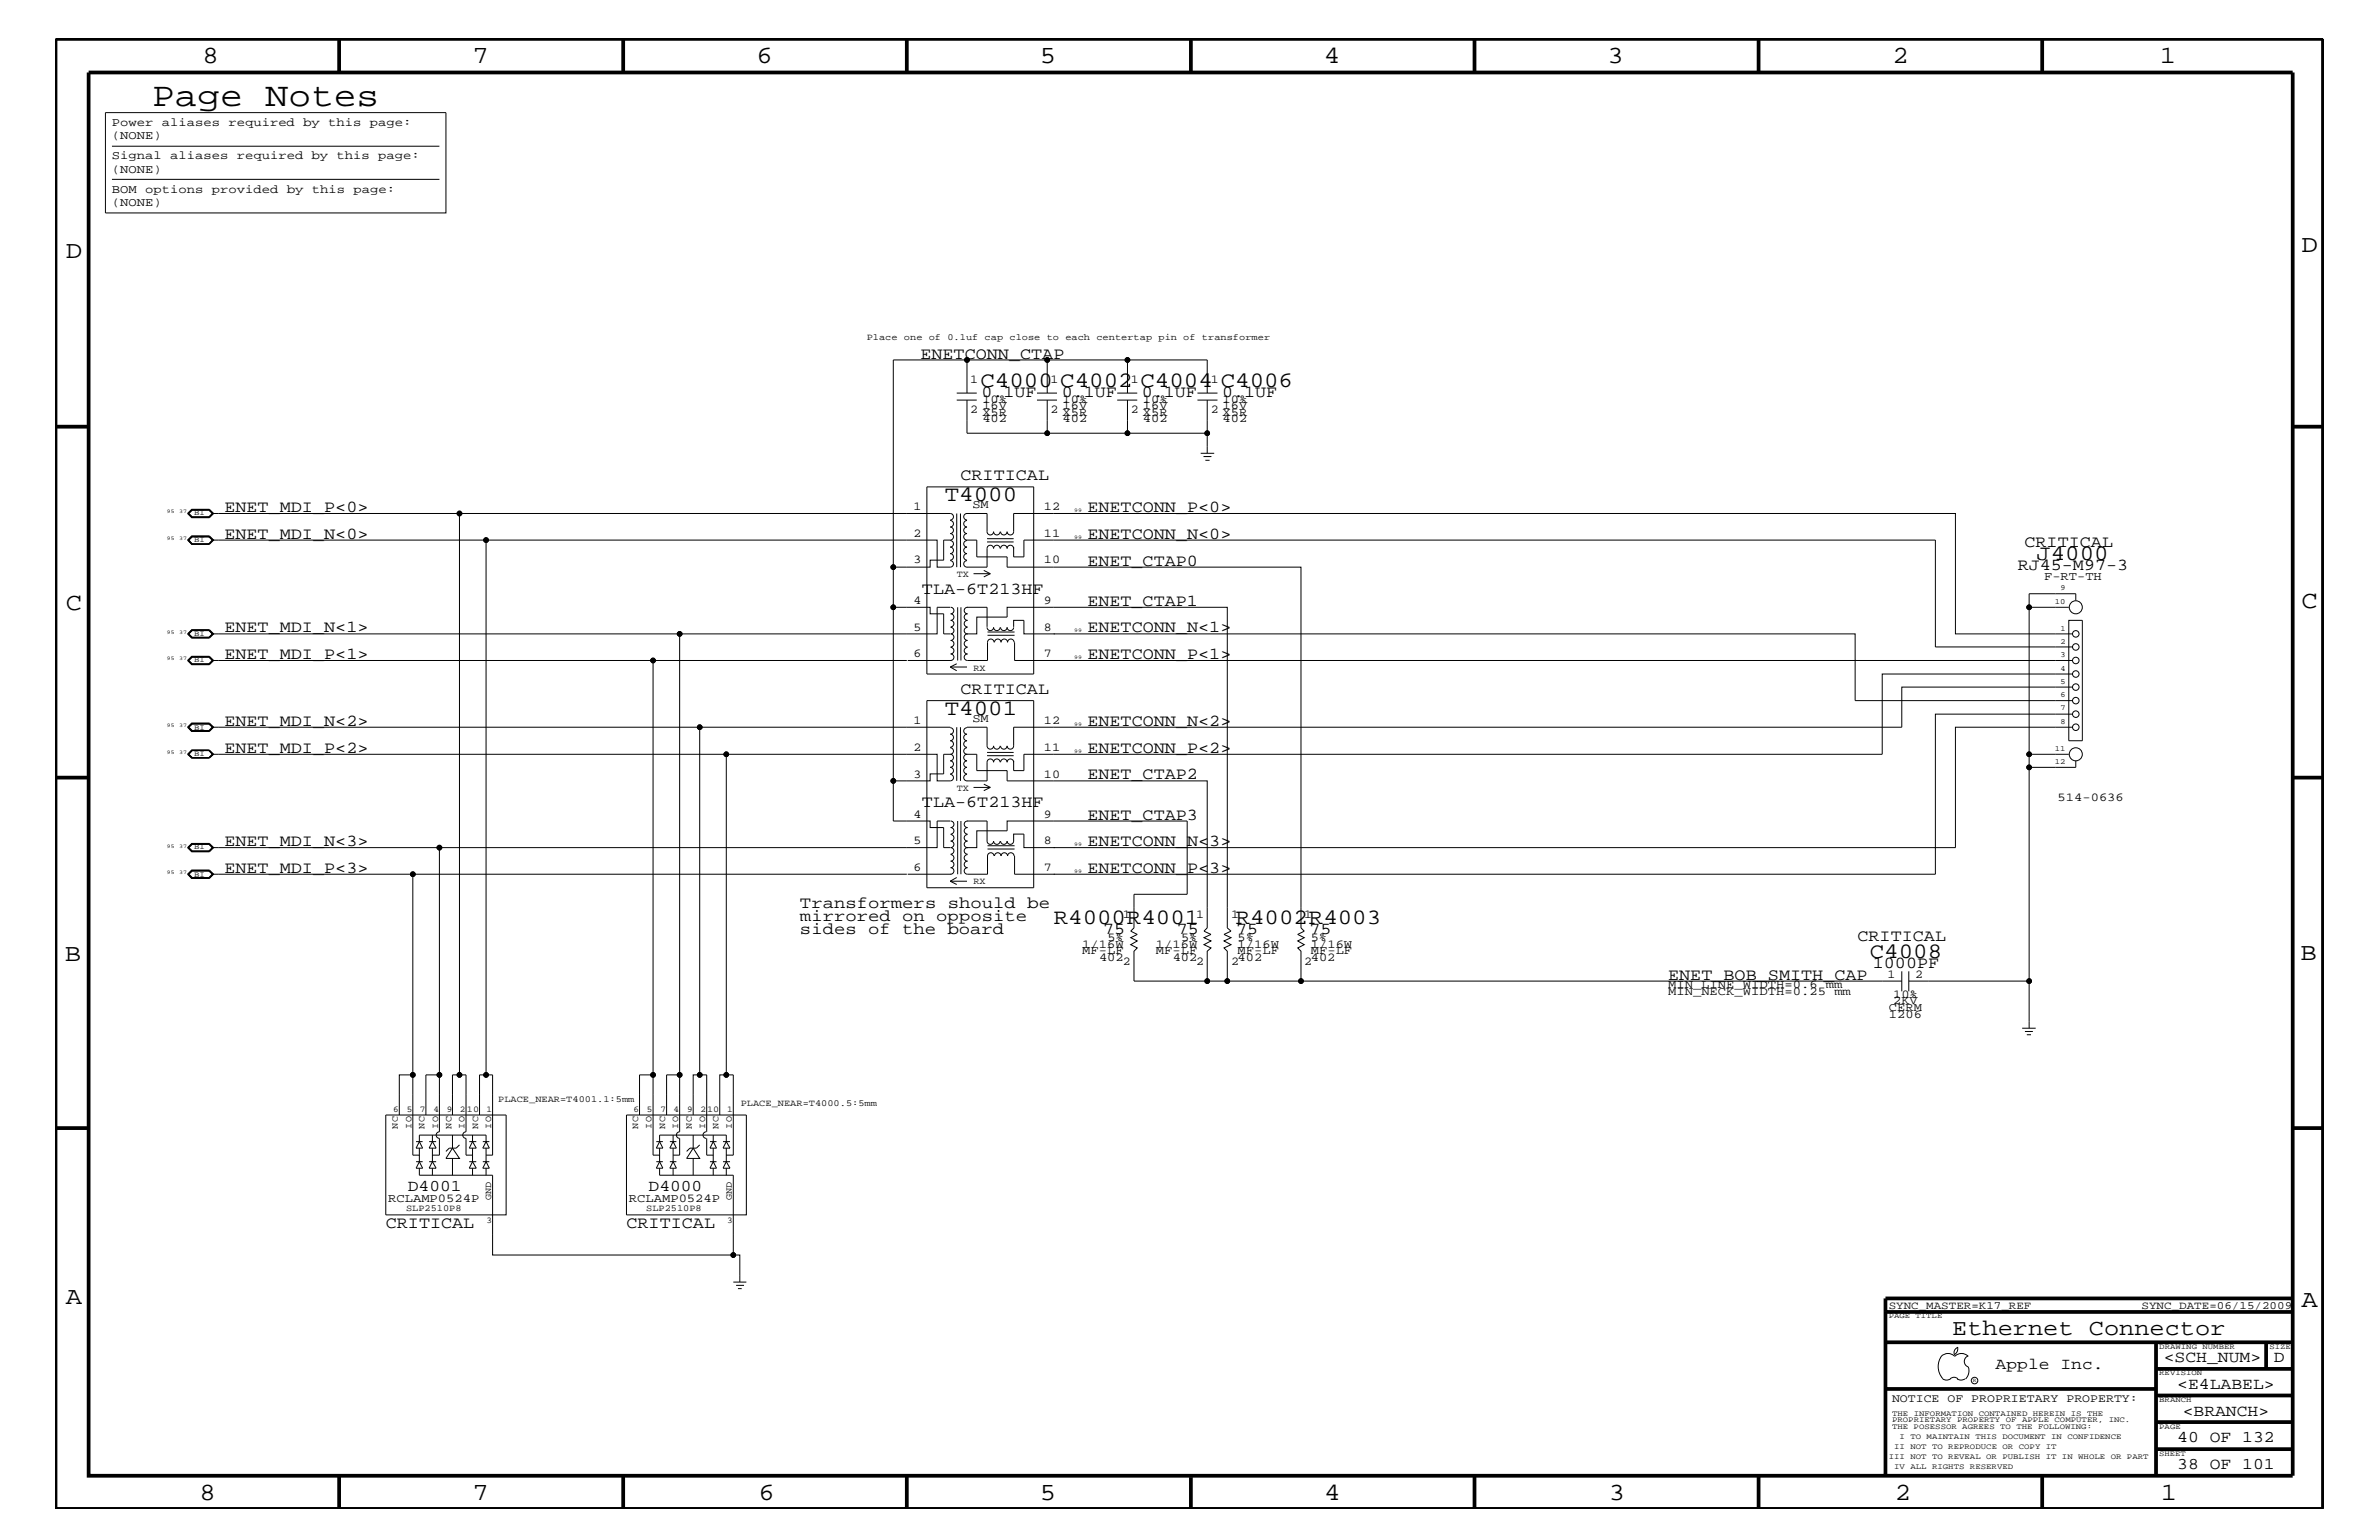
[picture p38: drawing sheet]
<svg xmlns="http://www.w3.org/2000/svg" width="432mm" height="279mm" viewBox="0 0 432 279" stroke-linecap="round" stroke-linejoin="round" font-family="sans-serif">
<defs><g id="words">
<text font-size="6.2" x="27.6" y="19.2">Page Notes</text>
<g font-size="4.5">
<text x="36.7" y="11.5">8</text>
<text x="85.8" y="11.5">7</text>
<text x="137.3" y="11.5">6</text>
<text x="188.7" y="11.5">5</text>
<text x="240.3" y="11.5">4</text>
<text x="291.8" y="11.5">3</text>
<text x="343.5" y="11.5">2</text>
<text x="392" y="11.5">1</text>
<text x="11.9" y="46.8">D</text>
<text x="417.7" y="45.7">D</text>
<text x="11.9" y="110.6">C</text>
<text x="417.7" y="110.3">C</text>
<text x="11.8" y="174.3">B</text>
<text x="417.6" y="174.2">B</text>
<text x="11.9" y="236.7">A</text>
<text x="417.7" y="237.1">A</text>
<text x="36.2" y="272.1">8</text>
<text x="85.8" y="272.1">7</text>
<text x="137.7" y="272.1">6</text>
<text x="188.7" y="272.1">5</text>
<text x="240.4" y="272.1">4</text>
<text x="292" y="272.1">3</text>
<text x="343.9" y="272.1">2</text>
<text x="392.2" y="272.1">1</text>
</g>
<text font-size="4.1" x="354.3" y="242.3">Ethernet Connector</text>
<g font-size="4">
<text x="178" y="70.1">C4000</text>
<text x="192.4" y="70.1">C4002</text>
<text x="207" y="70.1">C4004</text>
<text x="221.6" y="70.1">C4006</text>
<text x="171.5" y="90.9">T4000</text>
<text x="369.6" y="101.5">J4000</text>
<text x="171.5" y="129.7">T4001</text>
<text x="191.3" y="167.6">R4000R4001</text>
<text x="224.3" y="167.6">R4002R4003</text>
<text x="339.4" y="173.8">C4008</text>
</g>
<g font-size="3">
<text x="167" y="65.1">ENETCONN_CTAP</text>
<text x="178.1" y="72">0.1UF</text>
<text x="192.7" y="72">0.1UF</text>
<text x="207.3" y="72">0.1UF</text>
<text x="221.8" y="72">0.1UF</text>
<text x="174.3" y="87.1">CRITICAL</text>
<text x="40.7" y="92.9">ENET_MDI_P&lt;0&gt;</text>
<text x="197.4" y="92.9">ENETCONN_P&lt;0&gt;</text>
<text x="40.7" y="97.7">ENET_MDI_N&lt;0&gt;</text>
<text x="197.4" y="97.7">ENETCONN_N&lt;0&gt;</text>
<text x="367.5" y="99.3">CRITICAL</text>
<text x="167.3" y="107.7">TLA-6T213HF</text>
<text x="197.4" y="102.6">ENET_CTAP0</text>
<text x="366.2" y="103.5">RJ45-M97-3</text>
<text x="197.4" y="109.9">ENET_CTAP1</text>
<text x="40.7" y="119.6">ENET_MDI_P&lt;1&gt;</text>
<text x="40.7" y="114.8">ENET_MDI_N&lt;1&gt;</text>
<text x="197.4" y="114.8">ENETCONN_N&lt;1&gt;</text>
<text x="197.4" y="119.6">ENETCONN_P&lt;1&gt;</text>
<text x="174.3" y="125.9">CRITICAL</text>
<text x="40.7" y="131.7">ENET_MDI_N&lt;2&gt;</text>
<text x="197.4" y="131.7">ENETCONN_N&lt;2&gt;</text>
<text x="40.7" y="136.6">ENET_MDI_P&lt;2&gt;</text>
<text x="197.4" y="136.6">ENETCONN_P&lt;2&gt;</text>
<text x="197.4" y="141.4">ENET_CTAP2</text>
<text x="167.3" y="146.5">TLA-6T213HF</text>
<text x="197.4" y="148.7">ENET_CTAP3</text>
<text x="40.7" y="153.5">ENET_MDI_N&lt;3&gt;</text>
<text x="197.4" y="153.5">ENETCONN_N&lt;3&gt;</text>
<text x="40.7" y="158.4">ENET_MDI_P&lt;3&gt;</text>
<text x="197.4" y="158.4">ENETCONN_P&lt;3&gt;</text>
<text x="145.2" y="167.1">mirrored on opposite</text>
<text x="145.2" y="164.7">Transformers should be</text>
<text x="145.2" y="169.5">sides of the board</text>
<text x="200.2" y="169.4">75</text>
<text x="213.6" y="169.4">75</text>
<text x="224.4" y="169.4">75</text>
<text x="237.7" y="169.4">75</text>
<text x="337.1" y="170.7">CRITICAL</text>
<text x="302.8" y="177.7">ENET_BOB_SMITH_CAP</text>
<text x="339.9" y="175.6">1000PF</text>
<text x="74" y="216">D4001</text>
<text x="117.7" y="216">D4000</text>
<text x="70" y="222.9">CRITICAL</text>
<text x="113.7" y="222.9">CRITICAL</text>
<text x="362.2" y="248.4">Apple Inc.</text>
<text x="392.7" y="247.1">&lt;SCH_NUM&gt;</text>
<text x="395.2" y="252">&lt;E4LABEL&gt;</text>
<text x="412.7" y="247.1">D</text>
<text x="396.2" y="256.8">&lt;BRANCH&gt;</text>
<text x="395.2" y="261.6">40 OF 132</text>
<text x="395.2" y="266.6">38 OF 101</text>
</g>
<g font-size="2.2">
<text x="20.3" y="22.9">Power aliases required by this page:</text>
<text x="20.3" y="25.3">(NONE)</text>
<text x="20.3" y="28.9">Signal aliases required by this page:</text>
<text x="20.3" y="35">BOM options provided by this page:</text>
<text x="20.3" y="31.4">(NONE)</text>
<text x="20.3" y="37.4">(NONE)</text>
<text x="176.1" y="69.5">1</text>
<text x="190.7" y="69.5">1</text>
<text x="205.2" y="69.5">1</text>
<text x="219.8" y="69.5">1</text>
<text x="176.1" y="75">2 X5R</text>
<text x="178.3" y="76.7">402</text>
<text x="178.3" y="73.2">10%</text>
<text x="178.3" y="74.3">16V</text>
<text x="190.7" y="75">2 X5R</text>
<text x="192.9" y="76.7">402</text>
<text x="192.9" y="73.2">10%</text>
<text x="192.9" y="74.3">16V</text>
<text x="205.2" y="75">2 X5R</text>
<text x="207.4" y="76.7">402</text>
<text x="207.4" y="73.2">10%</text>
<text x="207.4" y="74.3">16V</text>
<text x="219.8" y="75">2 X5R</text>
<text x="221.9" y="76.7">402</text>
<text x="221.9" y="74.3">16V</text>
<text x="221.9" y="73.2">10%</text>
<text x="165.8" y="92.6">1</text>
<text x="176.5" y="92.2">SM</text>
<text x="189.5" y="92.6">12</text>
<text x="165.8" y="97.4">2</text>
<text x="189.5" y="97.4">11</text>
<text x="165.8" y="102.2">3</text>
<text x="189.5" y="102.2">10</text>
<text x="371" y="105.2">F-RT-TH</text>
<text x="165.8" y="109.5">4</text>
<text x="189.5" y="109.5">9</text>
<text x="165.8" y="114.4">5</text>
<text x="165.8" y="119.2">6</text>
<text x="189.5" y="119.2">7</text>
<text x="189.5" y="114.4">8</text>
<text x="165.8" y="131.3">1</text>
<text x="176.5" y="131">SM</text>
<text x="189.5" y="131.3">12</text>
<text x="165.8" y="136.2">2</text>
<text x="189.5" y="136.2">11</text>
<text x="165.8" y="141.1">3</text>
<text x="189.5" y="141.1">10</text>
<text x="165.8" y="148.4">4</text>
<text x="189.5" y="148.4">9</text>
<text x="373.5" y="145.4">514-0636</text>
<text x="165.8" y="153.2">5</text>
<text x="189.5" y="153.2">8</text>
<text x="165.8" y="158">6</text>
<text x="189.5" y="158">7</text>
<text x="203.8" y="166.5">1</text>
<text x="217.1" y="166.5">1</text>
<text x="223.4" y="166.5">1</text>
<text x="236.7" y="166.5">1</text>
<text x="196.4" y="173.2">MF-LF</text>
<text x="196.4" y="172">1/16W</text>
<text x="201" y="170.7">5%</text>
<text x="209.8" y="173.2">MF-LF</text>
<text x="209.8" y="172">1/16W</text>
<text x="214.4" y="170.7">5%</text>
<text x="224.6" y="173.2">MF-LF</text>
<text x="224.6" y="170.7">5%</text>
<text x="224.6" y="172">1/16W</text>
<text x="237.9" y="173.2">MF-LF</text>
<text x="237.9" y="170.7">5%</text>
<text x="237.9" y="172">1/16W</text>
<text x="199.5" y="174.4">402</text>
<text x="203.8" y="175">2</text>
<text x="212.9" y="174.4">402</text>
<text x="217.1" y="175">2</text>
<text x="223.4" y="175">2</text>
<text x="224.6" y="174.4">402</text>
<text x="236.7" y="175">2</text>
<text x="237.9" y="174.4">402</text>
<text x="302.8" y="179.3">MIN_LINE_WIDTH=0.6 mm</text>
<text x="342.6" y="177.4">1</text>
<text x="347.6" y="177.4">2</text>
<text x="302.8" y="180.5">MIN_NECK_WIDTH=0.25 mm</text>
<text x="342.9" y="184.7">1206</text>
<text x="342.9" y="183.5">CERM</text>
<text x="343.6" y="182.2">2KV</text>
<text x="343.6" y="181">10%</text>
<text x="70.4" y="218">RCLAMP0524P</text>
<text x="114.1" y="218">RCLAMP0524P</text>
</g>
<text font-size="2.1" x="343.4" y="254.4">NOTICE OF PROPRIETARY PROPERTY:</text>
<g font-size="2">
<text x="342.8" y="237.4">SYNC_MASTER=K17_REF</text>
<text x="388.7" y="237.4">SYNC_DATE=06/15/2009</text>
</g>
<g font-size="1.7">
<text x="157.3" y="61.7">Place one of 0.1uf cap close to each centertap pin of transformer</text>
<text x="173.7" y="104.7">TX</text>
<text x="176.7" y="121.7">RX</text>
<text x="173.7" y="143.5">TX</text>
<text x="176.7" y="160.5">RX</text>
<text x="90.4" y="200">PLACE_NEAR=T4001.1:5mm</text>
<text x="134.5" y="200.7">PLACE_NEAR=T4000.5:5mm</text>
<text x="72.2" y="204.8" transform="rotate(-90 72.2 204.8)">NC</text>
<text x="74.7" y="204.8" transform="rotate(-90 74.7 204.8)">IO</text>
<text x="77" y="204.8" transform="rotate(-90 77 204.8)">NC</text>
<text x="79.5" y="204.8" transform="rotate(-90 79.5 204.8)">IO</text>
<text x="82" y="204.8" transform="rotate(-90 82 204.8)">NC</text>
<text x="84.3" y="204.8" transform="rotate(-90 84.3 204.8)">IO</text>
<text x="86.8" y="204.8" transform="rotate(-90 86.8 204.8)">NC</text>
<text x="89.2" y="204.8" transform="rotate(-90 89.2 204.8)">IO</text>
<text x="115.8" y="204.8" transform="rotate(-90 115.8 204.8)">NC</text>
<text x="118.3" y="204.8" transform="rotate(-90 118.3 204.8)">IO</text>
<text x="120.7" y="204.8" transform="rotate(-90 120.7 204.8)">NC</text>
<text x="123.1" y="204.8" transform="rotate(-90 123.1 204.8)">IO</text>
<text x="125.6" y="204.8" transform="rotate(-90 125.6 204.8)">NC</text>
<text x="128" y="204.8" transform="rotate(-90 128 204.8)">IO</text>
<text x="130.4" y="204.8" transform="rotate(-90 130.4 204.8)">NC</text>
<text x="132.8" y="204.8" transform="rotate(-90 132.8 204.8)">IO</text>
<text x="73.7" y="219.7">SLP2510P8</text>
<text x="89.2" y="217.7" transform="rotate(-90 89.2 217.7)">GND</text>
<text x="117.3" y="219.7">SLP2510P8</text>
<text x="132.8" y="217.7" transform="rotate(-90 132.8 217.7)">GND</text>
</g>
<g font-size="1.6">
<text x="71.4" y="201.8">6</text>
<text x="73.8" y="201.8">5</text>
<text x="76.2" y="201.8">7</text>
<text x="78.7" y="201.8">4</text>
<text x="81.1" y="201.8">9</text>
<text x="83.5" y="201.8">2</text>
<text x="84.8" y="201.8">10</text>
<text x="88.3" y="201.8">1</text>
<text x="115" y="201.8">6</text>
<text x="117.4" y="201.8">5</text>
<text x="119.9" y="201.8">7</text>
<text x="122.3" y="201.8">4</text>
<text x="124.7" y="201.8">9</text>
<text x="127.2" y="201.8">2</text>
<text x="128.4" y="201.8">10</text>
<text x="132" y="201.8">1</text>
<text x="88.3" y="221.9">3</text>
<text x="132" y="221.9">3</text>
</g>
<g font-size="1.4">
<text x="35.2" y="93.5">BI</text>
<text x="35.2" y="98.4">BI</text>
<text x="374" y="107.1">9</text>
<text x="373" y="109.5">10</text>
<text x="35.2" y="115.3">BI</text>
<text x="374" y="114.4">1</text>
<text x="374" y="116.8">2</text>
<text x="374" y="119.2">3</text>
<text x="35.2" y="120.2">BI</text>
<text x="374" y="121.7">4</text>
<text x="374" y="124.1">5</text>
<text x="374" y="126.5">6</text>
<text x="374" y="128.9">7</text>
<text x="374" y="131.3">8</text>
<text x="35.2" y="132.4">BI</text>
<text x="35.2" y="137.2">BI</text>
<text x="373" y="136.2">11</text>
<text x="373" y="138.6">12</text>
<text x="35.2" y="154.1">BI</text>
<text x="35.2" y="159">BI</text>
<text x="342.8" y="239.2">PAGE TITLE</text>
<text x="391.9" y="244.7">DRAWING NUMBER</text>
<text x="411.9" y="244.7">SIZE</text>
<text x="391.9" y="249.5">REVISION</text>
<text x="343.4" y="256.8">THE INFORMATION CONTAINED HEREIN IS THE</text>
<text x="391.9" y="254.4">BRANCH</text>
<text x="343.4" y="259.3">THE POSESSOR AGREES TO THE FOLLOWING:</text>
<text x="343.4" y="258">PROPRIETARY PROPERTY OF APPLE COMPUTER, INC.</text>
<text x="343.8" y="262.9">II NOT TO REPRODUCE OR COPY IT</text>
<text x="344.8" y="261.1">I TO MAINTAIN THIS DOCUMENT IN CONFIDENCE</text>
<text x="391.9" y="259.3">PAGE</text>
<text x="342.8" y="264.7">III NOT TO REVEAL OR PUBLISH IT IN WHOLE OR PART</text>
<text x="343.8" y="266.6">IV ALL RIGHTS RESERVED</text>
<text x="391.9" y="264.1">SHEET</text>
</g>
<g font-size="1">
<text x="30.3" y="93.2">95</text>
<text x="32.5" y="93.2">37</text>
<text x="195" y="92.9">99</text>
<text x="30.3" y="98">95</text>
<text x="32.5" y="98">37</text>
<text x="195" y="97.7">99</text>
<text x="30.3" y="115">95</text>
<text x="30.3" y="119.8">95</text>
<text x="32.5" y="115">37</text>
<text x="32.5" y="119.8">37</text>
<text x="195" y="114.8">99</text>
<text x="195" y="119.6">99</text>
<text x="30.3" y="131.9">95</text>
<text x="32.5" y="131.9">37</text>
<text x="195" y="131.7">99</text>
<text x="30.3" y="136.8">95</text>
<text x="32.5" y="136.8">37</text>
<text x="195" y="136.6">99</text>
<text x="30.3" y="153.8">95</text>
<text x="32.5" y="153.8">37</text>
<text x="195" y="153.5">99</text>
<text x="30.3" y="158.6">95</text>
<text x="32.5" y="158.6">37</text>
<text x="195" y="158.4">99</text>
<text x="358.1" y="250.7">R</text>
</g>
</g></defs>
<g fill="none" stroke="#000" stroke-width=".18">
<path d="M19.1 20.4h61.8v18.2h-61.8zM20.3 32.5h59.5M20.3 26.5h59.5M173.7 72.6h3.6M173.7 71.3h3.6M175.5 65.3h-13.4v37.6h6.7v-1.3h2.5v-3.6h1.2a.59 .59 0 0 0 .6-.6 .59 .59 0 0 0-.6-.6 .59 .59 0 0 0 .6-.6 .59 .59 0 0 0-.6-.6 .59 .59 0 0 0 .6-.6 .59 .59 0 0 0-.6-.6M175.5 72.6v6h43.6M188.2 72.6h3.7M188.2 71.3h3.7M190.1 65.3h-14.6v6M190.1 72.6v6M202.8 72.6h3.6"/>
<path d="M202.8 71.3h3.6M204.6 71.3v-6h14.5v6M204.6 65.3h-14.5v6M204.6 72.6v6M217.3 72.6h3.7M217.3 71.3h3.7M219.1 72.6v9.6M34.8 97.2h3.2l.8 .8-.8 .7h-3.2l-.8-.7zM34.8 92.4h3.2l.8 .8-.8 .7h-3.2l-.8-.7zM34.8 97.3h3.1l.8 .7-.8 .7h-3.1l-.7-.7zM34.9 92.6h3l.6 .6-.6 .6h-3l-.6-.6zM37.9 97.4h-3l-.6 .6 .6 .7h3"/>
<path d="M37.9 97.4h-3l-.7 .6 .7 .7h3M37.9 97.4l.7 .6-.7 .7M37.9 97.4l.6 .6-.6 .7M37.9 92.5h-3l-.7 .7 .7 .6h3M37.9 92.5h-3.1l-.7 .7 .7 .6h3.1M37.9 92.5l.8 .7-.8 .6M37.9 92.5l.7 .7-.7 .6M38.5 98h131.6v4.9h2.4a.59 .59 0 0 0 .6-.6 .59 .59 0 0 0-.6-.6M38.5 93.2h134a.59 .59 0 0 1 .6 .5 .59 .59 0 0 1-.6 .6M83.4 93.2v101.8M88.2 98v97M168.2 88.3h19.4v34h-19.4z"/>
<path d="M172.5 98.1a.59 .59 0 0 1 .6 .6 .59 .59 0 0 1-.6 .6 .59 .59 0 0 1 .6 .6 .59 .59 0 0 1-.6 .5 .59 .59 0 0 1 .6 .6 .59 .59 0 0 1-.6 .6M173.7 93.2v9.7M174.3 93.2v9.7M175.5 98.1a.59 .59 0 0 0-.6 .6 .59 .59 0 0 0 .6 .6 .59 .59 0 0 0-.6 .6 .59 .59 0 0 0 .6 .5 .59 .59 0 0 0-.6 .6 .59 .59 0 0 0 .6 .6M175.5 94.4a.59 .59 0 0 0-.6 .6 .59 .59 0 0 0 .6 .6 .59 .59 0 0 0-.6 .6 .59 .59 0 0 0 .6 .6 .59 .59 0 0 0-.6 .6 .59 .59 0 0 0 .6 .6h1.8v3h5.5v1.9h53.3v65.4l.6 .6-1.2 .6 1.2 .6-1.2 .6 1.2 .7-1.2 .6 .6 .6v5.4M175.5 94.3a.59 .59 0 0 1-.6-.5 .59 .59 0 0 1 .6-.6h3.7v3.3a.59 .59 0 0 0 .5 .6 .59 .59 0 0 0 .6-.6 .59 .59 0 0 0 .6 .6 .59 .59 0 0 0 .6-.6M179.2 97.7h4.8M179.2 98.3h4.8M181.5 99.5a.59 .59 0 0 0-.6-.6 .59 .59 0 0 0-.6 .6 .59 .59 0 0 0-.6-.6 .59 .59 0 0 0-.5 .6v3.4h-3.7a.59 .59 0 0 1-.6-.6 .59 .59 0 0 1 .6-.6M181.6 96.5a.59 .59 0 0 0 .6 .6 .59 .59 0 0 0 .6-.6 .59 .59 0 0 0 .6 .6 .59 .59 0 0 0 .6-.6v-3.3h170.9v21.8h21.3M181.6 99.5a.59 .59 0 0 1 .6-.6 .59 .59 0 0 1 .6 .6 .59 .59 0 0 1 .6-.6 .59 .59 0 0 1 .6 .6M184 99.3v1.7h1.8v-3h165.5v19.4h24.9"/>
<path d="M217.9 82.2h2.5M218.4 82.8h1.5M218.8 83.5h.7M34.8 114.2h3.2l.8 .8-.8 .8h-3.2l-.8-.8zM34.8 119.1h3.2l.8 .7-.8 .8h-3.2l-.8-.8zM34.9 114.4h3l.6 .6-.6 .6h-3l-.6-.6zM34.9 119.2h3l.6 .6-.6 .6h-3l-.6-.6zM37.9 114.3h-3l-.7 .7 .7 .7h3M37.9 114.3h-3.1l-.7 .7 .7 .7h3.1M37.9 114.3l.8 .7-.8 .7M37.9 114.3l.7 .7-.7 .7M37.9 119.2h-3l-.7 .6 .7 .7h3"/>
<path d="M37.9 119.2h-3.1l-.7 .6 .7 .7h3.1M37.9 119.2l.8 .6-.8 .7M37.9 119.2l.7 .6-.7 .7M38.5 119.8h80M123.4 115v90.3a.59 .59 0 0 0-.6 .6 .59 .59 0 0 0 .6 .6v3.1h-1.2M162.1 102.9v7.3h6.7v1.2h2.5v3.6h1.2M162.1 110.2v31.5h6.7v-1.3h2.5v-3.6h1.2M164.6 119.8h-46.1v75.2M164.8 119.8h7.8M172.5 110.2h-2.4v4.8h-131.6M172.6 117.5a.59 .59 0 0 1 .5 .5 .59 .59 0 0 1-.5 .6 .59 .59 0 0 1 .5 .6 .59 .59 0 0 1-.5 .6M172.6 113.8a.59 .59 0 0 1 .5 .6 .59 .59 0 0 1-.5 .6 .59 .59 0 0 1 .5 .6 .59 .59 0 0 1-.5 .6 .59 .59 0 0 1 .5 .6 .59 .59 0 0 1-.5 .6"/>
<path d="M172.6 110.2a.59 .59 0 0 1 .5 .6 .59 .59 0 0 1-.5 .6 .59 .59 0 0 1 .5 .6 .59 .59 0 0 1-.5 .6 .59 .59 0 0 1 .5 .5 .59 .59 0 0 1-.5 .6M173.8 110.2v9.6M174.4 110.2v9.6M175.5 115h1.8v-3h5.5v-1.8h40v58.1l.6 .6-1.2 .6 1.2 .6-1.2 .6 1.2 .7-1.2 .6 .6 .6v5.4M175.5 110.2h3.7v3.5M175.6 113.8a.59 .59 0 0 0-.6 .6 .59 .59 0 0 0 .6 .6 .59 .59 0 0 0-.6 .6 .59 .59 0 0 0 .6 .6 .59 .59 0 0 0-.6 .6 .59 .59 0 0 0 .6 .6M175.6 110.2a.59 .59 0 0 0-.6 .6 .59 .59 0 0 0 .6 .6 .59 .59 0 0 0-.6 .6 .59 .59 0 0 0 .6 .6 .59 .59 0 0 0-.6 .5 .59 .59 0 0 0 .6 .6M176.7 104.1h3M178.6 103.5l1.1 .6M179.2 113.8a.59 .59 0 0 0 .5 .6 .59 .59 0 0 0 .6-.6 .59 .59 0 0 0 .6 .6 .59 .59 0 0 0 .6-.6M179.2 114.7h5M179.2 115.3h5"/>
<path d="M179.7 104.1l-1.1 .6M180.4 116.5a.59 .59 0 0 0-.6-.6 .59 .59 0 0 0-.6 .6v3.3h-3.6a.59 .59 0 0 1-.6-.6 .59 .59 0 0 1 .6-.6 .59 .59 0 0 1-.6-.5 .59 .59 0 0 1 .6-.6M180.5 116.5a.59 .59 0 0 1 .6-.6 .59 .59 0 0 1 .6 .6 .59 .59 0 0 1 .6-.6 .59 .59 0 0 1 .6 .6 .59 .59 0 0 1 .6-.6 .59 .59 0 0 1 .6 .6M181.6 113.8a.59 .59 0 0 0 .6 .6 .59 .59 0 0 0 .6-.6 .59 .59 0 0 0 .6 .6 .59 .59 0 0 0 .6-.6M184 113.7v-1.1h1.8v2.4h5.6M184.2 116.5v3.3h192M191.3 115h145.4v12.1h39.5M375.5 112.6h2.5v21.8h-2.5zM375.5 110.2h-7.2v26.6h7.2M376.8 108.9v-1.2h-8.5v2.5M34.2 131.9l.7-.6h3l.7 .6-.7 .7h-3zM34.8 131.2h3.2l.8 .7-.8 .8h-3.2l-.8-.8z"/>
<path d="M34.8 136.1h3.2l.8 .7-.8 .7h-3.2l-.8-.7zM34.8 131.3h3.1l.8 .6-.8 .8h-3.1l-.7-.8zM34.8 136.1h3.1l.8 .7-.8 .7h-3.1l-.7-.7zM34.9 131.3h3l.6 .6-.6 .6h-3l-.6-.6zM37.9 136.2h-3l-.6 .6 .6 .6h3M37.9 136.2h-3l-.7 .6 .7 .6h3M37.9 136.2l.7 .6-.7 .6M37.9 136.2l.6 .6-.6 .6M38.5 136.8h131.6v4.9h2.4a.59 .59 0 0 0 .6-.6 .59 .59 0 0 0-.6-.6M38.5 131.9h134M127 131.9v63.1h-1.2v7.3M131.8 136.8v58.2h-1.2v7.3"/>
<path d="M168.2 127.1h19.4v34h-19.4zM172.5 136.8a.59 .59 0 0 1 .6 .6 .59 .59 0 0 1-.6 .6 .59 .59 0 0 1 .6 .6 .59 .59 0 0 1-.6 .6 .59 .59 0 0 1 .6 .6 .59 .59 0 0 1-.6 .6M172.5 135.7a.59 .59 0 0 1 .6 .6 .59 .59 0 0 1-.6 .5M172.5 132a.59 .59 0 0 1 .6 .6 .59 .59 0 0 1-.6 .6 .59 .59 0 0 1 .6 .6 .59 .59 0 0 1-.6 .6 .59 .59 0 0 1 .6 .6 .59 .59 0 0 1-.6 .6M172.5 121h3M172.5 121l1.2 .7M173.7 131.9v9.8M173.7 120.4l-1.2 .6M174.3 131.9v9.8M175.5 136.8h1.8v3h5.5v1.9h36.3v26.6l-.6 .6 1.3 .6-1.3 .6 1.3 .6-1.3 .7 1.3 .6-.7 .6v5.4M175.5 136.8a.59 .59 0 0 0-.6 .6 .59 .59 0 0 0 .6 .6 .59 .59 0 0 0-.6 .6 .59 .59 0 0 0 .6 .6 .59 .59 0 0 0-.6 .6 .59 .59 0 0 0 .6 .6M175.5 132a.59 .59 0 0 0-.6 .6 .59 .59 0 0 0 .6 .6 .59 .59 0 0 0-.6 .6 .59 .59 0 0 0 .6 .6 .59 .59 0 0 0-.6 .6 .59 .59 0 0 0 .6 .6"/>
<path d="M175.5 131.9h3.7v3.4a.59 .59 0 0 0 .5 .6 .59 .59 0 0 0 .6-.6 .59 .59 0 0 0 .6 .6 .59 .59 0 0 0 .6-.6M175.5 135.7a.59 .59 0 0 0-.6 .6 .59 .59 0 0 0 .6 .5M179.2 136.5h4.8M179.2 137.1h4.8M181.5 138.3a.59 .59 0 0 0-.6-.6 .59 .59 0 0 0-.6 .6 .59 .59 0 0 0-.6-.6 .59 .59 0 0 0-.5 .6v3.4h-3.7a.59 .59 0 0 1-.6-.6 .59 .59 0 0 1 .6-.6M181.6 138.3a.59 .59 0 0 1 .6-.6 .59 .59 0 0 1 .6 .6 .59 .59 0 0 1 .6-.6 .59 .59 0 0 1 .6 .6M368.3 136.8v2.4M376.2 124.7h-31v7.2h-161.2v3.4a.59 .59 0 0 1-.6 .6 .59 .59 0 0 1-.6-.6 .59 .59 0 0 1-.6 .6 .59 .59 0 0 1-.6-.6M376.2 122.3h-34.6v14.5h-155.8v3h-1.8v-1.8M376.2 131.9h-21.3v21.9h-163.6M376.2 129.6h-24.9v29h-167.1v-3.3M376.8 138v1.2h-8.5v38.8"/>
<path d="M34.1 158.6l.7-.7h3.1l.8 .7-.8 .8h-3.1zM34.2 158.6l.7-.6h3l.7 .6-.7 .7h-3zM34.8 153h3.2l.8 .8-.8 .7h-3.2l-.8-.7zM34.8 157.8h3.2l.8 .8-.8 .8h-3.2l-.8-.8zM34.9 153.2h3l.6 .6-.6 .6h-3l-.6-.6zM34.9 158h3l.6 .6-.6 .6h-3l-.6-.6zM37.9 153.1h-3l-.7 .7 .7 .7h3M37.9 153.1h-3.1l-.7 .7 .7 .7h3.1M37.9 153.1l.8 .7-.8 .7M37.9 153.1l.7 .7-.7 .7M38.5 158.6h126.1M74.9 158.6v51h1.2"/>
<path d="M79.8 153.8v51.5a.59 .59 0 0 0-.6 .6 .59 .59 0 0 0 .6 .6v3.1h-1.3M162.1 141.7v7.3h6.7v1.1h2.5v3.7h1.2M164.8 158.6h7.8M172.5 149h-2.4v4.8h-131.6M172.5 159.9h3M172.5 159.9l1.2 .6M172.6 155.1a.59 .59 0 0 1 .5 .5 .59 .59 0 0 1-.5 .6 .59 .59 0 0 1 .5 .6 .59 .59 0 0 1-.5 .6 .59 .59 0 0 1 .5 .6 .59 .59 0 0 1-.5 .6M172.6 151.4a.59 .59 0 0 1 .5 .6 .59 .59 0 0 1-.5 .6 .59 .59 0 0 1 .5 .6 .59 .59 0 0 1-.5 .6 .59 .59 0 0 1 .5 .6 .59 .59 0 0 1-.5 .6M172.6 149a.59 .59 0 0 1 .5 .5 .59 .59 0 0 1-.5 .6 .59 .59 0 0 1 .5 .6 .59 .59 0 0 1-.5 .6M173.7 159.2l-1.2 .7M173.8 149v9.6M174.4 149v9.6"/>
<path d="M175.5 153.8h1.8v-3.1h5.5v-1.7h32.7v13.2h-9.7v6.1l-.6 .6 1.2 .6-1.2 .6 1.2 .6-1.2 .7 1.2 .6-.6 .6v5.4h139.4M175.5 149h3.7v3.6a.59 .59 0 0 0 .5 .6 .59 .59 0 0 0 .6-.6 .59 .59 0 0 0 .6 .6 .59 .59 0 0 0 .6-.6M175.6 155.1a.59 .59 0 0 0-.6 .6 .59 .59 0 0 0 .6 .5 .59 .59 0 0 0-.6 .6 .59 .59 0 0 0 .6 .6 .59 .59 0 0 0-.6 .6 .59 .59 0 0 0 .6 .6h3.6v-3.3a.59 .59 0 0 1 .6-.6 .59 .59 0 0 1 .6 .6M175.6 151.4a.59 .59 0 0 0-.6 .6 .59 .59 0 0 0 .6 .6 .59 .59 0 0 0-.6 .6 .59 .59 0 0 0 .6 .6 .59 .59 0 0 0-.6 .6 .59 .59 0 0 0 .6 .6M175.6 149a.59 .59 0 0 0-.6 .6 .59 .59 0 0 0 .6 .5 .59 .59 0 0 0-.6 .6 .59 .59 0 0 0 .6 .6M176.7 142.9h3M178.6 142.3l1.1 .6M179.2 153.4h5M179.2 154h5M179.7 142.9l-1.1 .6M180.5 155.3a.59 .59 0 0 1 .6-.6 .59 .59 0 0 1 .6 .6 .59 .59 0 0 1 .6-.6 .59 .59 0 0 1 .6 .6 .59 .59 0 0 1 .6-.6 .59 .59 0 0 1 .6 .6M181.6 152.6a.59 .59 0 0 0 .6 .6 .59 .59 0 0 0 .6-.6 .59 .59 0 0 0 .6 .6 .59 .59 0 0 0 .6-.6v-1.3h1.8v2.5h5.6"/>
<path d="M345.2 176.2v3.7M346.5 178h21.8v8.5M346.5 176.2v3.7M74.9 195h-2.4v7.3M79.8 195h-2.5v7.3M123.4 195h-2.4v7.3M127 195h1.3v10.3M131.8 195h1.3v14.6h-1.3M367 186.5h2.5M367.5 187.1h1.5M367.9 187.7h.7M70 202.3h21.9v18.1h-21.9z"/>
<path d="M75.5 207.1h1.2M75.5 210.8h1.2M76.1 211.9v1.3h13.3v14.5h43.7M76.1 207.1l.6 1.2h-1.2zM76.1 208.3v2.5M76.1 210.8l.6 1.1h-1.2zM77.9 207.1h1.3M77.9 210.8h1.3M78.5 205.9h.1M78.5 207.1l.7 1.2h-1.3zM78.5 210.8l.7 1.1h-1.3zM78.5 205.9v1.2"/>
<path d="M78.5 208.3v2.5M78.5 211.9v1.3M82.1 205.9v2.4l1.3 1.9h-2.5l1.2-1.9M82.1 202.3v-7.3h2.5v10.3a.59 .59 0 0 0-.6 .6 .59 .59 0 0 0 .6 .6v3.1h1.2M82.1 210.2v3M83.4 207.7l-.6 .6h-1.3l-.6 .6M85.2 207.1h1.2M85.2 210.8h1.2M85.8 207.1l.6 1.2h-1.2zM85.8 210.8l.6 1.1h-1.2zM85.8 205.9v1.2M85.8 208.3v2.5"/>
<path d="M85.8 211.9v1.3M87 202.3v-7.3h2.4v14.6h-1.2M87.6 207.1h1.2M87.6 210.8h1.2M88.2 205.9h.1M88.2 207.1l.6 1.2h-1.2zM88.2 205.9h-12.1v1.2M88.2 205.9v1.2M88.2 208.3v2.5M88.2 211.9v1.3M88.2 210.8l.6 1.1h-1.2zM113.7 202.3h21.8v18.1h-21.8z"/>
<path d="M116.1 202.3v-7.3h2.4v14.6h1.2M119.1 207.1h1.2M119.1 210.8h1.2M119.7 211.9v1.3h13.4v14.5h1.2v4.9M119.7 207.1l.6 1.2h-1.2zM119.7 210.8l.6 1.1h-1.2zM119.7 208.3v2.5M121.6 207.1h1.2M121.6 210.8h1.2M122.2 205.9h.1M122.2 207.1l.6 1.2h-1.2zM122.2 210.8l.6 1.1h-1.2z"/>
<path d="M122.2 205.9v1.2M122.2 208.3v2.5M122.2 211.9v1.3M125.8 205.9v2.4l1.2 1.9h-2.4l1.2-1.9M125.8 210.2v3M127 207.7l-.6 .6h-1.2l-.6 .6M128.2 205.3a.59 .59 0 0 0-.6 .6 .59 .59 0 0 0 .6 .6M128.3 206.5v3.1h1.2M128.9 207.1h1.1M128.9 210.8h1.1M129.5 207.1l.5 1.2h-1.1zM129.5 210.8l.5 1.1h-1.1z"/>
<path d="M129.5 205.9v1.2M129.5 208.3v2.5M129.5 211.9v1.3M131.2 207.1h1.3M131.2 210.8h1.3M131.8 205.9h.1M131.8 207.1l.7 1.2h-1.3zM131.8 205.9h-12.1v1.2M131.8 210.8l.7 1.1h-1.3zM131.8 205.9v1.2M131.8 208.3v2.5M131.8 211.9v1.3"/>
<path d="M133.1 232.6h2.4M133.6 233.2h1.4M133.9 233.8h.7M352.3 246.1a1.69 1.69 0 0 1 2.5 0 1.72 1.72 0 0 1 2.4 0M352.4 246a3.2 3.2 0 0 0 .4 4.3l.8 .1 .4-.2M354 250.2l.7-.3 .7 .3M355.2 250.2l.7 .2 .7-.2M355.3 244.4v.3a1.18 1.18 0 0 1-.6 1.1M355.4 244.4a.99 .99 0 0 0-.6 1.4M357.2 246a1.04 1.04 0 0 0-.7 1 1.04 1.04 0 0 0 .7 1M357.3 248l.1 .7a2.11 2.11 0 0 1-.6 1.5"/>
<circle cx="175.5" cy="65.3" r=".42"/>
<circle cx="190.1" cy="65.3" r=".42"/>
<circle cx="190.1" cy="78.6" r=".42"/>
<circle cx="204.6" cy="65.3" r=".42"/>
<circle cx="204.6" cy="78.6" r=".42"/>
<circle cx="219.1" cy="78.6" r=".42"/>
<circle cx="83.4" cy="93.2" r=".42"/>
<circle cx="88.2" cy="98" r=".42"/>
<circle cx="118.5" cy="119.8" r=".42"/>
<circle cx="123.4" cy="115" r=".42"/>
<circle cx="162.1" cy="110.2" r=".42"/>
<circle cx="162.1" cy="102.9" r=".42"/>
<circle cx="368.3" cy="110.2" r=".42"/>
<circle cx="376.8" cy="110.2" r="1.19"/>
<circle cx="376.8" cy="117.4" r=".59"/>
<circle cx="376.8" cy="119.8" r=".59"/>
<circle cx="376.8" cy="115" r=".59"/>
<circle cx="127" cy="131.9" r=".42"/>
<circle cx="131.8" cy="136.8" r=".42"/>
<circle cx="368.3" cy="136.8" r=".42"/>
<circle cx="368.3" cy="139.2" r=".42"/>
<circle cx="376.8" cy="136.8" r="1.19"/>
<circle cx="376.8" cy="124.7" r=".59"/>
<circle cx="376.8" cy="127.1" r=".59"/>
<circle cx="376.8" cy="122.3" r=".59"/>
<circle cx="376.8" cy="129.6" r=".59"/>
<circle cx="376.8" cy="131.9" r=".59"/>
<circle cx="74.9" cy="158.6" r=".42"/>
<circle cx="79.8" cy="153.8" r=".42"/>
<circle cx="162.1" cy="141.7" r=".42"/>
<circle cx="219.1" cy="178" r=".42"/>
<circle cx="222.8" cy="178" r=".42"/>
<circle cx="236.1" cy="178" r=".42"/>
<circle cx="368.3" cy="178" r=".42"/>
<circle cx="74.9" cy="195" r=".42"/>
<circle cx="79.8" cy="195" r=".42"/>
<circle cx="83.4" cy="195" r=".42"/>
<circle cx="88.2" cy="195" r=".42"/>
<circle cx="118.5" cy="195" r=".42"/>
<circle cx="123.4" cy="195" r=".42"/>
<circle cx="127" cy="195" r=".42"/>
<circle cx="131.8" cy="195" r=".42"/>
<circle cx="133.1" cy="227.7" r=".42"/>
<circle cx="358.4" cy="250.5" r=".59"/>
</g>
<g fill="none" stroke="#000" stroke-width=".68" stroke-linecap="butt">
<path d="M10.1 7.1h411.5v266.7h-411.5zM16.1 13.2h400v254.5h-400zM61.6 7.1v6.1M113.1 7.1v6.1M164.6 7.1v6.1M216.2 7.1v6.1M267.6 7.1v6.1M319.2 7.1v6.1M370.7 7.1v6.1M10.1 77.4h6M416.1 77.4h5.5M10.1 141.1h6"/>
<path d="M416.1 141.1h5.5M10.1 204.7h6M416.1 204.7h5.5M342.2 238h73.9M416.1 235.6h-73.9v32.1M342.2 243.5h73.9M342.2 252h49.1M391.3 243.5v24.2M391.3 258h24.8M391.3 253.2h24.8M391.3 248.4h24.8M411.3 243.5v4.9"/>
<path d="M61.6 267.7v6.1M113.1 267.7v6.1M164.6 267.7v6.1M216.2 268v5.8M267.6 267.7v6.1M319.2 267.7v6.1M370.7 267.7v6.1M391.3 262.9h24.8"/>
</g>
<g fill="#000">
<circle cx="175.5" cy="65.3" r=".42"/>
<circle cx="190.1" cy="65.3" r=".42"/>
<circle cx="190.1" cy="78.6" r=".42"/>
<circle cx="204.6" cy="65.3" r=".42"/>
<circle cx="204.6" cy="78.6" r=".42"/>
<circle cx="219.1" cy="78.6" r=".42"/>
<circle cx="83.4" cy="93.2" r=".42"/>
<circle cx="88.2" cy="98" r=".42"/>
<circle cx="118.5" cy="119.8" r=".42"/>
<circle cx="123.4" cy="115" r=".42"/>
<circle cx="162.1" cy="110.2" r=".42"/>
<circle cx="162.1" cy="102.9" r=".42"/>
<circle cx="368.3" cy="110.2" r=".42"/>
<circle cx="127" cy="131.9" r=".42"/>
<circle cx="131.8" cy="136.8" r=".42"/>
<circle cx="368.3" cy="136.8" r=".42"/>
<circle cx="368.3" cy="139.2" r=".42"/>
<circle cx="74.9" cy="158.6" r=".42"/>
<circle cx="79.8" cy="153.8" r=".42"/>
<circle cx="162.1" cy="141.7" r=".42"/>
<circle cx="219.1" cy="178" r=".42"/>
<circle cx="222.8" cy="178" r=".42"/>
<circle cx="236.1" cy="178" r=".42"/>
<circle cx="368.3" cy="178" r=".42"/>
<circle cx="74.9" cy="195" r=".42"/>
<circle cx="79.8" cy="195" r=".42"/>
<circle cx="83.4" cy="195" r=".42"/>
<circle cx="88.2" cy="195" r=".42"/>
<circle cx="118.5" cy="195" r=".42"/>
<circle cx="123.4" cy="195" r=".42"/>
<circle cx="127" cy="195" r=".42"/>
<circle cx="131.8" cy="195" r=".42"/>
<circle cx="133.1" cy="227.7" r=".42"/>
</g>
<use href="#words"/>
</svg>
